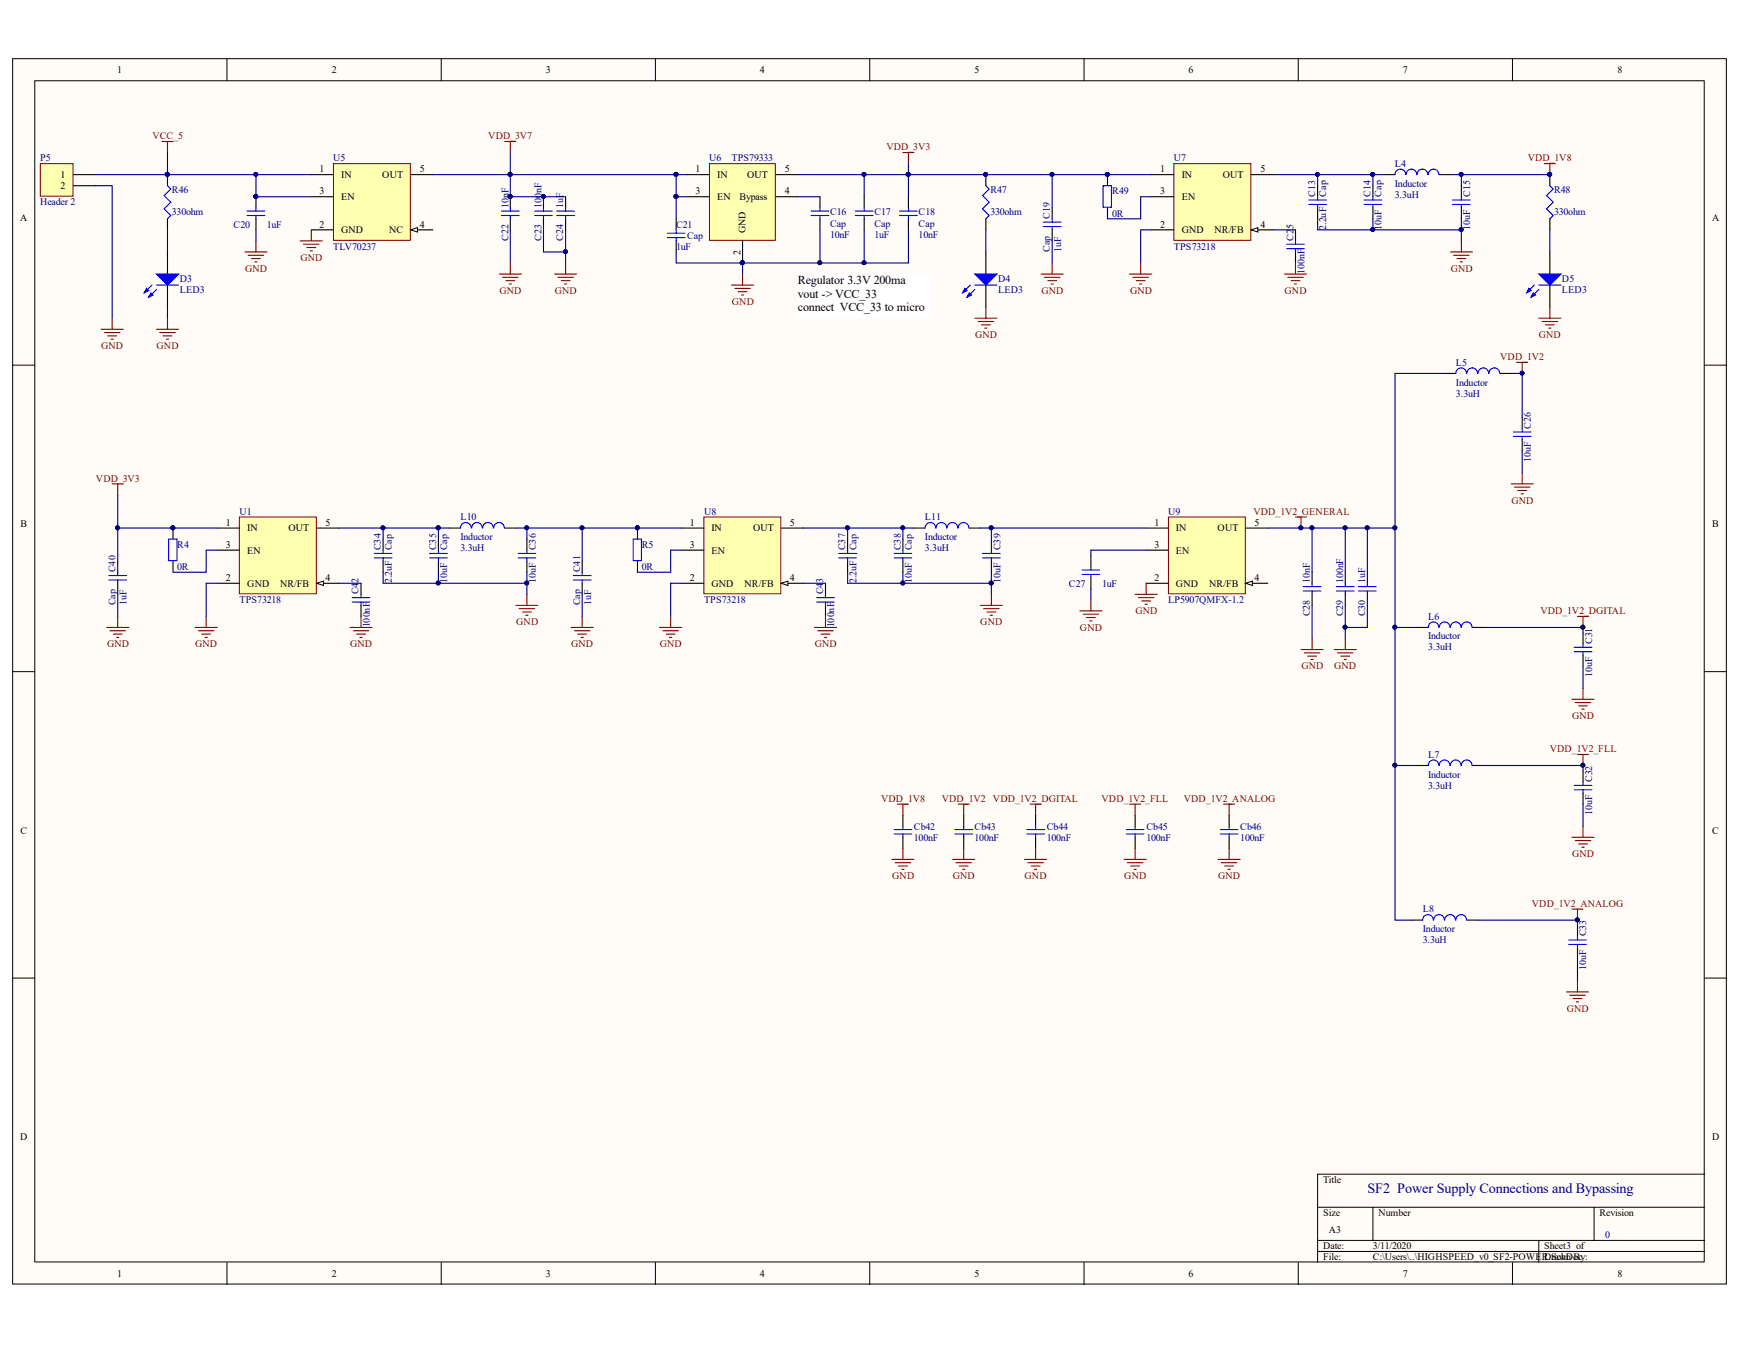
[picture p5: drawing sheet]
<svg xmlns="http://www.w3.org/2000/svg" width="279mm" height="216mm" viewBox="0 0 279 216" stroke-linecap="round" stroke-linejoin="round" font-family="sans-serif">
<defs><g id="words">
<text font-size="2.3" fill="#000080" x="219.2" y="191.3">SF2 Power Supply Connections and Bypassing</text>
<g font-size="1.9">
<text x="127.9" y="45.6">Regulator 3.3V 200ma</text>
<text x="127.9" y="47.8">vout -&gt; VCC_33</text>
<text x="127.9" y="49.9">connect VCC_33 to micro</text>
</g>
<g font-size="1.6">
<text x="18.8" y="11.7">1</text>
<text x="53.2" y="11.7">2</text>
<text x="87.5" y="11.7">3</text>
<text x="121.8" y="11.7">4</text>
<text x="156.2" y="11.7">5</text>
<text x="190.5" y="11.7">6</text>
<text x="224.9" y="11.7">7</text>
<text x="259.3" y="11.7">8</text>
<text x="9.7" y="28.5">1</text>
<text x="51.2" y="27.6">1</text>
<text x="54.7" y="28.5">IN</text>
<text x="61.3" y="28.5">OUT</text>
<text x="67.3" y="27.6">5</text>
<text x="111.5" y="27.6">1</text>
<text x="115" y="28.5">IN</text>
<text x="119.8" y="28.5">OUT</text>
<text x="125.8" y="27.6">5</text>
<text x="186" y="27.6">1</text>
<text x="189.4" y="28.5">IN</text>
<text x="196" y="28.5">OUT</text>
<text x="202" y="27.6">5</text>
<text x="3.2" y="35.4">A</text>
<text x="9.7" y="30.3">2</text>
<text x="51.2" y="31.2">3</text>
<text x="54.7" y="32.1">EN</text>
<text x="111.5" y="31.2">3</text>
<text x="115" y="32.1">EN</text>
<text x="118.5" y="32.1">Bypass</text>
<text x="125.8" y="31.2">4</text>
<text x="186" y="31.2">3</text>
<text x="189.4" y="32.1">EN</text>
<text x="274.5" y="35.4">A</text>
<text x="51.2" y="36.5">2</text>
<text x="54.7" y="37.4">GND</text>
<text x="62.4" y="37.4">NC</text>
<text x="67.3" y="36.5">4</text>
<text x="118.7" y="40.9" transform="rotate(-90 118.7 40.9)">2</text>
<text x="119.5" y="37.4" transform="rotate(-90 119.5 37.4)">GND</text>
<text x="186" y="36.5">2</text>
<text x="189.4" y="37.4">GND</text>
<text x="194.7" y="37.4">NR/FB</text>
<text x="202" y="36.5">4</text>
<text x="3.3" y="84.5">B</text>
<text x="36.2" y="84.3">1</text>
<text x="36.2" y="87.8">3</text>
<text x="39.6" y="85.2">IN</text>
<text x="39.6" y="88.7">EN</text>
<text x="46.2" y="85.2">OUT</text>
<text x="52.2" y="84.3">5</text>
<text x="110.6" y="84.3">1</text>
<text x="110.6" y="87.8">3</text>
<text x="114" y="85.2">IN</text>
<text x="114" y="88.7">EN</text>
<text x="120.7" y="85.2">OUT</text>
<text x="126.6" y="84.3">5</text>
<text x="185" y="84.3">1</text>
<text x="185" y="87.8">3</text>
<text x="188.5" y="85.2">IN</text>
<text x="188.5" y="88.7">EN</text>
<text x="195.2" y="85.2">OUT</text>
<text x="201.1" y="84.3">5</text>
<text x="274.5" y="84.5">B</text>
<text x="36.2" y="93.1">2</text>
<text x="39.6" y="94">GND</text>
<text x="44.9" y="94">NR/FB</text>
<text x="52.2" y="93.1">4</text>
<text x="110.6" y="93.1">2</text>
<text x="114" y="94">GND</text>
<text x="119.4" y="94">NR/FB</text>
<text x="126.6" y="93.1">4</text>
<text x="185" y="93.1">2</text>
<text x="188.5" y="94">GND</text>
<text x="193.8" y="94">NR/FB</text>
<text x="201.1" y="93.1">4</text>
<text x="3.3" y="133.6">C</text>
<text x="274.5" y="133.6">C</text>
<text x="3.2" y="182.8">D</text>
<text x="274.5" y="182.8">D</text>
<text x="212.1" y="189.6">Title</text>
<text x="212.1" y="194.9">Size</text>
<text x="213" y="197.6">A3</text>
<text x="221" y="194.9">Number</text>
<text x="256.4" y="194.9">Revision</text>
<text x="212.1" y="200.2">Date:</text>
<text x="212.1" y="202">File:</text>
<text x="220" y="200.2">3/11/2020</text>
<text x="220" y="202">C:\Users\..\HIGHSPEED_v0_SF2-POWE</text>
<text x="247.1" y="202">RD.Schn By:</text>
<text x="247.5" y="200.2">Sheet3 of</text>
<text x="248.7" y="202">rawDoc</text>
<text x="18.8" y="204.6">1</text>
<text x="53.2" y="204.6">2</text>
<text x="87.5" y="204.6">3</text>
<text x="121.8" y="204.6">4</text>
<text x="156.2" y="204.6">5</text>
<text x="190.5" y="204.6">6</text>
<text x="224.9" y="204.6">7</text>
<text x="259.3" y="204.6">8</text>
</g>
<g font-size="1.6" fill="#800000">
<text x="24.4" y="22.3">VCC_5</text>
<text x="78.3" y="22.3">VDD_3V7</text>
<text x="142.1" y="24.1">VDD_3V3</text>
<text x="244.9" y="25.8">VDD_1V8</text>
<text x="48.2" y="41.8">GND</text>
<text x="39.3" y="43.6">GND</text>
<text x="80.1" y="47.1">GND</text>
<text x="88.9" y="47.1">GND</text>
<text x="167" y="47.1">GND</text>
<text x="181.2" y="47.1">GND</text>
<text x="205.9" y="47.1">GND</text>
<text x="232.5" y="43.6">GND</text>
<text x="117.3" y="48.9">GND</text>
<text x="16.2" y="56">GND</text>
<text x="25.1" y="56">GND</text>
<text x="156.3" y="54.2">GND</text>
<text x="240.5" y="57.7">VDD_1V2</text>
<text x="246.7" y="54.2">GND</text>
<text x="15.4" y="77.2">VDD_3V3</text>
<text x="200.9" y="82.5">VDD_1V2_GENERAL</text>
<text x="242.3" y="80.7">GND</text>
<text x="82.8" y="100.2">GND</text>
<text x="157.1" y="100.2">GND</text>
<text x="173.1" y="101.1">GND</text>
<text x="182" y="98.4">GND</text>
<text x="246.9" y="98.4">VDD_1V2_DGITAL</text>
<text x="17.2" y="103.8">GND</text>
<text x="31.3" y="103.8">GND</text>
<text x="56.1" y="103.8">GND</text>
<text x="91.5" y="103.8">GND</text>
<text x="105.7" y="103.8">GND</text>
<text x="130.6" y="103.8">GND</text>
<text x="208.6" y="107.3">GND</text>
<text x="213.9" y="107.3">GND</text>
<text x="252" y="115.2">GND</text>
<text x="248.4" y="120.6">VDD_1V2_FLL</text>
<text x="141.3" y="128.6">VDD_1V8</text>
<text x="151" y="128.6">VDD_1V2</text>
<text x="159.2" y="128.6">VDD_1V2_DGITAL</text>
<text x="176.6" y="128.6">VDD_1V2_FLL</text>
<text x="189.8" y="128.6">VDD_1V2_ANALOG</text>
<text x="252" y="137.4">GND</text>
<text x="143" y="140.9">GND</text>
<text x="152.7" y="140.9">GND</text>
<text x="164.2" y="140.9">GND</text>
<text x="180.2" y="140.9">GND</text>
<text x="195.3" y="140.9">GND</text>
<text x="245.6" y="145.4">VDD_1V2_ANALOG</text>
<text x="251.1" y="162.2">GND</text>
</g>
<g font-size="1.6" fill="#000080">
<text x="6.4" y="25.8">P5</text>
<text x="53.4" y="25.8">U5</text>
<text x="113.7" y="25.8">U6</text>
<text x="117.2" y="25.8">TPS79333</text>
<text x="188.2" y="25.8">U7</text>
<text x="223.6" y="26.8">L4</text>
<text x="223.6" y="30">Inductor</text>
<text x="6.4" y="32.9">Header 2</text>
<text x="27.6" y="34.5">330ohm</text>
<text x="27.6" y="31">R46</text>
<text x="81.5" y="33.3" transform="rotate(-90 81.5 33.3)">10nF</text>
<text x="86.8" y="33.3" transform="rotate(-90 86.8 33.3)">100nF</text>
<text x="90.3" y="33.3" transform="rotate(-90 90.3 33.3)">1uF</text>
<text x="133.1" y="34.5">C16</text>
<text x="140.2" y="34.5">C17</text>
<text x="147.3" y="34.5">C18</text>
<text x="158.8" y="34.5">330ohm</text>
<text x="158.8" y="31">R47</text>
<text x="168.3" y="35" transform="rotate(-90 168.3 35)">C19</text>
<text x="178.3" y="34.7">0R</text>
<text x="178.3" y="31.2">R49</text>
<text x="210.8" y="31.5" transform="rotate(-90 210.8 31.5)">C13</text>
<text x="212.6" y="31.5" transform="rotate(-90 212.6 31.5)">Cap</text>
<text x="219.7" y="31.5" transform="rotate(-90 219.7 31.5)">C14</text>
<text x="221.5" y="31.5" transform="rotate(-90 221.5 31.5)">Cap</text>
<text x="223.6" y="31.7">3.3uH</text>
<text x="235.7" y="31.5" transform="rotate(-90 235.7 31.5)">C15</text>
<text x="249.1" y="34.5">330ohm</text>
<text x="249.1" y="31">R48</text>
<text x="37.4" y="36.5">C20</text>
<text x="42.8" y="36.5">1uF</text>
<text x="53.4" y="40">TLV70237</text>
<text x="81.5" y="38.6" transform="rotate(-90 81.5 38.6)">C22</text>
<text x="86.8" y="38.6" transform="rotate(-90 86.8 38.6)">C23</text>
<text x="90.3" y="38.6" transform="rotate(-90 90.3 38.6)">C24</text>
<text x="108.4" y="40">1uF</text>
<text x="108.4" y="36.5">C21</text>
<text x="110.1" y="38.2">Cap</text>
<text x="133.1" y="38.1">10nF</text>
<text x="133.1" y="36.3">Cap</text>
<text x="140.2" y="38.1">1uF</text>
<text x="140.2" y="36.3">Cap</text>
<text x="147.3" y="38.1">10nF</text>
<text x="147.3" y="36.3">Cap</text>
<text x="168.3" y="40.4" transform="rotate(-90 168.3 40.4)">Cap</text>
<text x="170.1" y="40.4" transform="rotate(-90 170.1 40.4)">1uF</text>
<text x="188.2" y="40">TPS73218</text>
<text x="207.4" y="38.6" transform="rotate(-90 207.4 38.6)">C2</text>
<text x="207.4" y="36.7" transform="rotate(-90 207.4 36.7)">5</text>
<text x="212.6" y="36.8" transform="rotate(-90 212.6 36.8)">2.2uF</text>
<text x="221.5" y="36.8" transform="rotate(-90 221.5 36.8)">10uF</text>
<text x="235.7" y="36.8" transform="rotate(-90 235.7 36.8)">10uF</text>
<text x="28.8" y="45.2">D3</text>
<text x="28.8" y="46.9">LED3</text>
<text x="160" y="45.2">D4</text>
<text x="160" y="46.9">LED3</text>
<text x="209.1" y="43.9" transform="rotate(-90 209.1 43.9)">100nF</text>
<text x="250.4" y="45.2">D5</text>
<text x="250.4" y="46.9">LED3</text>
<text x="233.4" y="58.6">L5</text>
<text x="233.4" y="63.6">3.3uH</text>
<text x="233.4" y="61.8">Inductor</text>
<text x="245.4" y="68.7" transform="rotate(-90 245.4 68.7)">C26</text>
<text x="245.4" y="74" transform="rotate(-90 245.4 74)">10uF</text>
<text x="38.4" y="82.5">U1</text>
<text x="73.8" y="83.4">L10</text>
<text x="112.9" y="82.5">U8</text>
<text x="148.3" y="83.4">L11</text>
<text x="187.2" y="82.5">U9</text>
<text x="28.4" y="87.8">R4</text>
<text x="61" y="88.1" transform="rotate(-90 61 88.1)">C34</text>
<text x="62.8" y="88.1" transform="rotate(-90 62.8 88.1)">Cap</text>
<text x="69.9" y="88.1" transform="rotate(-90 69.9 88.1)">C35</text>
<text x="71.7" y="88.1" transform="rotate(-90 71.7 88.1)">Cap</text>
<text x="73.8" y="88.4">3.3uH</text>
<text x="73.8" y="86.6">Inductor</text>
<text x="85.9" y="88.1" transform="rotate(-90 85.9 88.1)">C36</text>
<text x="102.9" y="87.8">R5</text>
<text x="135.5" y="88.1" transform="rotate(-90 135.5 88.1)">C37</text>
<text x="137.3" y="88.1" transform="rotate(-90 137.3 88.1)">Cap</text>
<text x="144.4" y="88.1" transform="rotate(-90 144.4 88.1)">C38</text>
<text x="146.2" y="88.1" transform="rotate(-90 146.2 88.1)">Cap</text>
<text x="148.3" y="88.4">3.3uH</text>
<text x="148.3" y="86.6">Inductor</text>
<text x="160.4" y="88.1" transform="rotate(-90 160.4 88.1)">C39</text>
<text x="18.5" y="91.7" transform="rotate(-90 18.5 91.7)">C40</text>
<text x="28.4" y="91.3">0R</text>
<text x="57.5" y="95.2" transform="rotate(-90 57.5 95.2)">C4</text>
<text x="57.5" y="93.4" transform="rotate(-90 57.5 93.4)">2</text>
<text x="62.8" y="93.5" transform="rotate(-90 62.8 93.5)">2.2uF</text>
<text x="71.7" y="93.5" transform="rotate(-90 71.7 93.5)">10uF</text>
<text x="85.9" y="93.5" transform="rotate(-90 85.9 93.5)">10uF</text>
<text x="93" y="91.7" transform="rotate(-90 93 91.7)">C41</text>
<text x="102.9" y="91.3">0R</text>
<text x="132" y="95.2" transform="rotate(-90 132 95.2)">C4</text>
<text x="132" y="93.4" transform="rotate(-90 132 93.4)">3</text>
<text x="137.3" y="93.5" transform="rotate(-90 137.3 93.5)">2.2uF</text>
<text x="146.2" y="93.5" transform="rotate(-90 146.2 93.5)">10uF</text>
<text x="160.4" y="93.5" transform="rotate(-90 160.4 93.5)">10uF</text>
<text x="171.3" y="94">C27</text>
<text x="176.7" y="94">1uF</text>
<text x="210" y="93.5" transform="rotate(-90 210 93.5)">10nF</text>
<text x="215.3" y="93.5" transform="rotate(-90 215.3 93.5)">100nF</text>
<text x="218.9" y="93.5" transform="rotate(-90 218.9 93.5)">1uF</text>
<text x="18.5" y="97" transform="rotate(-90 18.5 97)">Cap</text>
<text x="20.3" y="97" transform="rotate(-90 20.3 97)">1uF</text>
<text x="38.4" y="96.7">TPS73218</text>
<text x="59.3" y="100.5" transform="rotate(-90 59.3 100.5)">100nF</text>
<text x="93" y="97" transform="rotate(-90 93 97)">Cap</text>
<text x="94.8" y="97" transform="rotate(-90 94.8 97)">1uF</text>
<text x="112.9" y="96.7">TPS73218</text>
<text x="133.7" y="100.5" transform="rotate(-90 133.7 100.5)">100nF</text>
<text x="187.2" y="96.7">LP5907QMFX-1.2</text>
<text x="210" y="98.8" transform="rotate(-90 210 98.8)">C28</text>
<text x="215.3" y="98.8" transform="rotate(-90 215.3 98.8)">C29</text>
<text x="218.9" y="98.8" transform="rotate(-90 218.9 98.8)">C30</text>
<text x="228.9" y="99.4">L6</text>
<text x="228.9" y="104.3">3.3uH</text>
<text x="228.9" y="102.5">Inductor</text>
<text x="255.2" y="103.2" transform="rotate(-90 255.2 103.2)">C31</text>
<text x="255.2" y="108.6" transform="rotate(-90 255.2 108.6)">10uF</text>
<text x="228.9" y="121.5">L7</text>
<text x="228.9" y="124.7">Inductor</text>
<text x="255.2" y="125.4" transform="rotate(-90 255.2 125.4)">C32</text>
<text x="228.9" y="126.5">3.3uH</text>
<text x="255.2" y="130.7" transform="rotate(-90 255.2 130.7)">10uF</text>
<text x="146.5" y="134.7">100nF</text>
<text x="146.5" y="133">Cb42</text>
<text x="156.2" y="134.7">100nF</text>
<text x="156.2" y="133">Cb43</text>
<text x="167.8" y="134.7">100nF</text>
<text x="167.8" y="133">Cb44</text>
<text x="183.8" y="134.7">100nF</text>
<text x="183.8" y="133">Cb45</text>
<text x="198.8" y="134.7">100nF</text>
<text x="198.8" y="133">Cb46</text>
<text x="228.1" y="146.2">L8</text>
<text x="228.1" y="149.4">Inductor</text>
<text x="228.1" y="151.2">3.3uH</text>
<text x="254.3" y="155.4" transform="rotate(-90 254.3 155.4)">10uF</text>
<text x="254.3" y="150.1" transform="rotate(-90 254.3 150.1)">C33</text>
<text x="257.3" y="198.5">0</text>
</g>
</g></defs>
<g fill="#fffcf8" stroke="#000" stroke-width=".16">
<path d="M2 9.4h274.7v196.4h-274.7z"/>
<path d="M5.6 12.9h267.6v189.4h-267.6z"/>
</g>
<g fill="none" stroke="#000" stroke-width=".16">
<path d="M36.4 9.4v3.5M70.7 9.4v3.5M105.1 9.4v3.5M139.4 9.4v3.5M173.8 9.4v3.5M208.1 9.4v3.5M242.4 9.4v3.5M2 58.5h3.6M273.3 58.5h3.5M2 107.7h3.6M273.3 107.7h3.5M2 156.8h3.6"/>
<path d="M273.3 156.8h3.5M211.2 193.5h62.1M211.2 198.8h62.1M220.1 193.5v5.3M246.7 198.8v3.6M255.5 193.5v5.3M273.3 188.2h-62.1v14.2M36.4 202.4v3.5M70.7 202.4v3.5M105.1 202.4v3.5M139.4 202.4v3.5M173.8 202.4v3.5"/>
<path d="M208.1 202.4v3.5M211.2 200.6h62.1M242.4 202.4v3.5"/>
</g>
<path d="M247.6 26.2h1.7M248.4 26.2v1.8M243.1 58.1h1.8M244 58.1v1.8" fill="none" stroke="#800000" stroke-width=".18"/>
<g fill="#000080" stroke="#000080" stroke-width=".16">
<circle cx="244" cy="59.8" r=".31"/>
<circle cx="248.4" cy="27.9" r=".31"/>
</g>
<path d="M53.5 26.2h12.3v12.3h-12.3z" fill="#ffffb0" stroke="#800000" stroke-width=".16"/>
<path d="M49.9 28h3.5M49.9 36.8h3.5M49.9 31.5h3.5M65.8 36.8h3.6" fill="none" stroke="#000" stroke-width=".18"/>
<path d="M65.8 36.8l1.1-.3v.7z" fill="#fffcf8" stroke="#000" stroke-width=".16"/>
<g fill="none" stroke="#000" stroke-width=".18">
<path d="M41 31.5v1.8M41 35.1v1.7M65.8 28h3.6M81.8 31.5v1.8M81.8 35.1v1.7M87.1 31.5v1.8M87.1 35.1v1.7M90.7 31.5v1.8M90.7 35.1v1.7M108.4 35.1v1.7M108.4 38.6v1.8M131.4 31.5v1.8"/>
<path d="M131.4 35.1v1.7M138.5 31.5v1.8M138.5 35.1v1.7M145.6 31.5v1.8M145.6 35.1v1.7"/>
</g>
<g fill="#000080" stroke="#000080" stroke-width=".16">
<circle cx="81.8" cy="31.5" r=".31"/>
<circle cx="41" cy="31.5" r=".31"/>
<circle cx="87.1" cy="31.5" r=".31"/>
</g>
<g fill="none" stroke="#00f" stroke-width=".18">
<path d="M39.6 33.8h2.8M39.6 34.5h2.8M41 33.3v.5M41 34.5v.6M80.4 33.8h2.8M80.4 34.5h2.8M81.8 33.3v.5M81.8 34.5v.6M85.7 33.8h2.8M85.7 34.5h2.8M87.1 33.3v.5M87.1 34.5v.6"/>
<path d="M89.2 33.8h2.9M89.2 34.5h2.9M90.7 33.3v.5M90.7 34.5v.6M107 37.4h2.8M107 38.1h2.8M108.4 36.8v.6M108.4 38.1v.5M130 33.8h2.9M130 34.5h2.9M131.4 33.3v.5M131.4 34.5v.6"/>
<path d="M137.1 33.8h2.8M137.1 34.5h2.8M138.5 33.3v.5M138.5 34.5v.6M144.2 33.8h2.8M144.2 34.5h2.8M145.6 33.3v.5M145.6 34.5v.6"/>
</g>
<g fill="none" stroke="#800000" stroke-width=".18">
<path d="M26 22.7h1.7M26.8 22.7v1.8M41 38.6v1.8M48.1 38.6h3.6M48.7 39.1h2.4M49.2 39.7h1.4M49.9 36.8v1.8M144.7 24.5h1.8M145.6 24.5v1.7M39.3 40.4h3.5M39.8 40.9h2.5M40.3 41.4h1.4"/>
<path d="M40.9 42h.3M49.7 40.2h.4M88.9 43.9h3.5M89.4 44.5h2.5M90 45h1.4M90.5 45.5h.3M90.7 42.2v1.7M117.3 45.7h3.5M117.8 46.2h2.5M118.3 46.8h1.4M118.9 47.3h.3M119 43.9v1.8"/>
</g>
<path d="M127.9 43.9h21.2v7h-21.2z" fill="#fff" stroke="#fff" stroke-width=".16"/>
<path d="M113.7 26.2h10.6v12.3h-10.6z" fill="#ffffb0" stroke="#800000" stroke-width=".16"/>
<g fill="none" stroke="#000" stroke-width=".18">
<path d="M26.8 28v1.8M26.8 35.1v1.7M110.2 28h3.5M110.2 31.5h3.5M119 38.6v3.6M124.3 28h3.6M124.3 31.5h3.6M158 28v1.8M158 35.1v1.7M168.7 33.3v1.8M168.7 36.8v1.8M177.5 28v1.8"/>
<path d="M177.5 33.3v1.8M207.7 36.8v1.8M211.2 29.8v1.7M211.2 33.3v1.8M220.1 29.8v1.7M220.1 33.3v1.8M221.8 28h1.8M230.7 28h1.8M234.3 29.8v1.7M234.3 33.3v1.8M207.7 40.4v1.8"/>
</g>
<g fill="#000080" stroke="#000080" stroke-width=".16">
<circle cx="119" cy="42.1" r=".31"/>
<circle cx="177.5" cy="27.9" r=".31"/>
<circle cx="26.8" cy="27.9" r=".31"/>
<circle cx="158" cy="27.9" r=".31"/>
</g>
<g fill="none" stroke="#800000" stroke-width=".18">
<path d="M80.9 22.7h1.8M81.8 22.7v1.8M234.3 38.6v1.8M25.1 52.8h3.5M25.6 53.3h2.5M26.1 53.8h1.5M26.7 54.4h.3M26.8 51v1.8M80 43.9h3.6M80.6 44.5h2.4M81.1 45h1.4M81.6 45.5h.4"/>
<path d="M81.8 42.2v1.7M156.3 51h3.5M156.8 51.5h2.5M157.3 52.1h1.4M157.9 52.6h.3M158 49.2v1.8M166.9 43.9h3.5M167.4 44.5h2.5M168 45h1.4M168.5 45.5h.3M168.7 42.2v1.7M181.1 43.9h3.5"/>
<path d="M181.6 44.5h2.5M182.1 45h1.5M182.7 45.5h.3M182.8 42.2v1.7M205.9 43.9h3.5M206.4 44.5h2.5M207 45h1.4M207.5 45.5h.3M207.7 42.2v1.7M232.5 40.4h3.5M233 40.9h2.5M233.5 41.4h1.5"/>
<path d="M234.1 42h.3"/>
</g>
<g fill="none" stroke="#00f" stroke-width=".18">
<path d="M26.8 29.8l.6 .5-1.1 1.1 1.1 1-1.1 1.1 1.1 1-.6 .6M158 29.8l.6 .5-1.1 1.1 1.1 1-1.1 1.1 1.1 1-.6 .6M167.2 36.3h2.9M167.2 35.6h2.9M168.7 35.1v.5M168.7 36.3v.5M176.8 29.8h1.4v3.4h-1.4zM206.2 39.9h2.9M206.2 39.1h2.9M207.7 38.6v.5M207.7 39.9v.5M209.8 32.8h2.8"/>
<path d="M209.8 32.1h2.8M211.2 31.5v.6M211.2 32.8v.5M218.7 32.8h2.8M218.7 32.1h2.8M220.1 31.5v.6M220.1 32.8v.5M225.3 28a.85 .85 0 0 0-.8-.9 .85 .85 0 0 0-.9 .9M227.1 28a.84 .84 0 0 0-.8-.9 .84 .84 0 0 0-.9 .9M228.9 28a.85 .85 0 0 0-.9-.9 .85 .85 0 0 0-.8 .9M230.6 28a.84 .84 0 0 0-.8-.9 .84 .84 0 0 0-.8 .9M232.8 32.8h2.9"/>
<path d="M232.8 32.1h2.9M234.3 31.5v.6M234.3 32.8v.5"/>
</g>
<path d="M188.2 26.2h12.3v12.3h-12.3z" fill="#ffffb0" stroke="#800000" stroke-width=".16"/>
<path d="M184.6 28h3.6M184.6 36.8h3.6M184.6 31.5h3.6M200.6 36.8h3.5" fill="none" stroke="#000" stroke-width=".18"/>
<path d="M200.6 36.8l1-.3v.7z" fill="#fffcf8" stroke="#000" stroke-width=".16"/>
<path d="M200.6 28h3.5M248.4 28v1.8M248.4 35.1v1.7M174.9 89.1v1.7M174.9 92.6v1.8M210.3 91.7v1.8M210.3 95.3v1.7M215.6 91.7v1.8M215.6 95.3v1.7M219.2 91.7v1.8M219.2 95.3v1.7" fill="none" stroke="#000" stroke-width=".18"/>
<circle cx="248.4" cy="27.9" r=".31" fill="#000080" stroke="#000080" stroke-width=".16"/>
<g fill="none" stroke="#00f" stroke-width=".18">
<path d="M248.4 29.8l.6 .5-1.1 1.1 1.1 1-1.1 1.1 1.1 1-.6 .6M173.5 91.4h2.8M173.5 92.1h2.8M174.9 90.8v.6M174.9 92.1v.5M208.9 94h2.8M208.9 94.7h2.8M210.3 93.5v.5M210.3 94.7v.6M214.2 94h2.9M214.2 94.7h2.9M215.6 93.5v.5"/>
<path d="M215.6 94.7v.6M217.8 94h2.8M217.8 94.7h2.8M219.2 93.5v.5M219.2 94.7v.6"/>
</g>
<g fill="none" stroke="#800000" stroke-width=".18">
<path d="M246.7 51h3.5M247.2 51.5h2.5M247.7 52.1h1.4M248.3 52.6h.3M248.4 49.2v1.8M173.1 97.9h3.5M173.6 98.4h2.5M174.2 99h1.4M174.7 99.5h.3M174.9 96.1v1.8M182 95.3h3.5M182.5 95.8h2.5"/>
<path d="M183 96.3h1.4M183.6 96.9h.3M183.7 93.5v1.8M208.6 104.1h3.5M209.1 104.6h2.5M209.6 105.2h1.4M210.1 105.7h.4M210.3 102.3v1.8M213.9 104.1h3.5M214.4 104.6h2.5M214.9 105.2h1.5M215.5 105.7h.3"/>
<path d="M215.6 102.3v1.8"/>
</g>
<path d="M187.3 82.9h12.3v12.3h-12.3z" fill="#ffffb0" stroke="#800000" stroke-width=".16"/>
<path d="M183.7 84.6h3.6M183.7 93.5h3.6M183.7 88.2h3.6M199.7 93.5h3.5" fill="none" stroke="#000" stroke-width=".18"/>
<path d="M199.7 93.5l1.1-.4v.7z" fill="#fffcf8" stroke="#000" stroke-width=".16"/>
<path d="M231.6 59.9h1.8M240.5 59.9h1.7M244 66.9v1.8M244 70.5v1.7M199.7 84.6h3.5" fill="none" stroke="#000" stroke-width=".18"/>
<path d="M235.1 59.9a.85 .85 0 0 0-.9-.9 .85 .85 0 0 0-.8 .9M236.8 59.9a.85 .85 0 0 0-.8-.9 .85 .85 0 0 0-.9 .9M238.6 59.9a.84 .84 0 0 0-.8-.9 .84 .84 0 0 0-.9 .9M240.4 59.9a.85 .85 0 0 0-.9-.9 .85 .85 0 0 0-.8 .9M242.6 69.9h2.8M242.6 69.2h2.8M244 68.7v.5M244 69.9v.6" fill="none" stroke="#00f" stroke-width=".18"/>
<path d="M242.2 77.6h3.6M242.8 78.1h2.4M243.3 78.6h1.4M243.8 79.2h.4M244 75.8v1.8" fill="none" stroke="#800000" stroke-width=".18"/>
<path d="M6.5 26.2h5.2v5.2h-5.2z" fill="#ffffb0" stroke="#800000" stroke-width=".16"/>
<g fill="none" stroke="#000" stroke-width=".18">
<path d="M11.8 28h3.5M11.8 29.8h3.5M26.8 40.4v3.5M26.8 45.7v3.5M158 40.4v3.5M158 45.7v3.5M248.4 40.4v3.5M248.4 45.7v3.5M18.9 89.9v1.8M18.9 93.5v1.8M27.7 84.6v1.8M27.7 89.9v1.8"/>
<path d="M57.9 93.5v1.8M57.9 97v1.8M61.4 86.4v1.8M61.4 89.9v1.8M70.3 86.4v1.8M70.3 89.9v1.8M72.1 84.6h1.7M80.9 84.6h1.8M84.5 86.4v1.8M84.5 89.9v1.8M227.2 100.6h1.7M236 100.6h1.8"/>
<path d="M253.8 101.5v1.7M253.8 105v1.8M144.7 130.7v1.7M144.7 134.2v1.8M154.5 130.7v1.7M154.5 134.2v1.8M166 130.7v1.7M166 134.2v1.8M182 130.7v1.7M182 134.2v1.8M197 130.7v1.7M197 134.2v1.8"/>
<path d="M227.2 122.7h1.7M236 122.7h1.8M253.8 123.6v1.8M253.8 127.1v1.8M226.3 147.5h1.8M235.1 147.5h1.8M252.9 148.4v1.7M252.9 151.9v1.8"/>
</g>
<g fill="none" stroke="#800000" stroke-width=".18">
<path d="M16.2 52.8h3.6M16.7 53.3h2.5M17.3 53.8h1.4M17.8 54.4h.4M18 51v1.8M18.9 98.8v1.8M33.1 98.8v1.8M57.9 98.8v1.8M82.7 97h3.5M83.2 97.6h2.5M83.8 98.1h1.4M84.3 98.6h.3"/>
<path d="M84.5 95.3v1.7M252.9 98.8h1.7M253.8 98.8v1.8M17.1 100.6h3.5M17.6 101.1h2.5M18.2 101.6h1.4M18.7 102.2h.3M31.3 100.6h3.5M31.8 101.1h2.5M32.3 101.6h1.5M32.9 102.2h.3M56.1 100.6h3.5"/>
<path d="M56.6 101.1h2.5M57.2 101.6h1.4M57.7 102.2h.3M252 112.1h3.5M252.5 112.6h2.5M253 113.1h1.5M253.6 113.7h.3M253.8 110.3v1.8M143 137.7h3.5M143.5 138.3h2.5M143.8 128.9h1.8M144 138.8h1.4"/>
<path d="M144.6 139.3h.3M144.7 128.9v1.8M144.7 136v1.7M152.7 137.7h3.6M153.2 138.3h2.5M153.6 128.9h1.8M153.8 138.8h1.4M154.3 139.3h.4M154.5 128.9v1.8M154.5 136v1.7M164.2 137.7h3.6M164.8 138.3h2.4"/>
<path d="M165.1 128.9h1.8M165.3 138.8h1.4M165.8 139.3h.4M166 128.9v1.8M166 136v1.7M180.2 137.7h3.5M180.7 138.3h2.5M181.1 128.9h1.7M181.3 138.8h1.4M181.8 139.3h.3M182 128.9v1.8M182 136v1.7"/>
<path d="M195.3 137.7h3.5M195.8 138.3h2.5M196.1 128.9h1.8M196.3 138.8h1.4M196.9 139.3h.3M197 128.9v1.8M197 136v1.7M252 134.2h3.5M252.5 134.7h2.5M252.9 120.9h1.7M253 135.3h1.5M253.6 135.8h.3"/>
<path d="M253.8 120.9v1.8M253.8 132.4v1.8M251.1 159h3.5M251.6 159.5h2.5M252 145.7h1.8M252.9 145.7v1.8M252.9 157.2v1.8M252.2 160h1.4M252.7 160.6h.3"/>
</g>
<g fill="none" stroke="#00f" stroke-width=".18">
<path d="M24.4 45.7l-1.3 1.2M25.1 46.4l-1.3 1.2M25.1 45.7h3.5M155.5 45.7l-1.2 1.2M156.3 45.7h3.5M156.3 46.4l-1.3 1.2M246 45.7l-1.3 1.2M246.7 45.7h3.5M246.7 46.4l-1.3 1.2M17.5 93h2.8M17.5 92.3h2.8M18.9 91.7v.6"/>
<path d="M18.9 93v.5M27 86.4h1.4v3.5h-1.4zM56.5 96.5h2.8M56.5 95.8h2.8M57.9 95.3v.5M57.9 96.5v.5M60 89.4h2.8M60 88.7h2.8M61.4 88.2v.5M61.4 89.4v.5M68.9 89.4h2.8M68.9 88.7h2.8"/>
<path d="M70.3 88.2v.5M70.3 89.4v.5M75.5 84.6a.85 .85 0 0 0-.8-.8 .85 .85 0 0 0-.9 .8M77.3 84.6a.84 .84 0 0 0-.8-.8 .84 .84 0 0 0-.9 .8M79.1 84.6a.85 .85 0 0 0-.9-.8 .85 .85 0 0 0-.8 .8M80.8 84.6a.85 .85 0 0 0-.8-.8 .85 .85 0 0 0-.9 .8M83 89.4h2.9M83 88.7h2.9M84.5 88.2v.5M84.5 89.4v.5M230.6 100.6a.84 .84 0 0 0-.8-.9 .84 .84 0 0 0-.8 .9M232.4 100.6a.85 .85 0 0 0-.8-.9 .85 .85 0 0 0-.9 .9"/>
<path d="M234.2 100.6a.84 .84 0 0 0-.9-.9 .84 .84 0 0 0-.8 .9M236 100.6a.85 .85 0 0 0-.9-.9 .85 .85 0 0 0-.8 .9M252.3 104.5h2.9M252.3 103.8h2.9M253.8 103.2v.6M253.8 104.5v.5M143.3 133h2.9M143.3 133.7h2.9M144.7 132.4v.6M144.7 133.7v.5M153.1 133h2.8M153.1 133.7h2.8"/>
<path d="M154.5 132.4v.6M154.5 133.7v.5M164.6 133h2.8M164.6 133.7h2.8M166 132.4v.6M166 133.7v.5M180.5 133h2.9M180.5 133.7h2.9M182 132.4v.6M182 133.7v.5M195.6 133h2.8M195.6 133.7h2.8"/>
<path d="M197 132.4v.6M197 133.7v.5M230.6 122.7a.84 .84 0 0 0-.8-.9 .84 .84 0 0 0-.8 .9M232.4 122.7a.85 .85 0 0 0-.8-.9 .85 .85 0 0 0-.9 .9M234.2 122.7a.84 .84 0 0 0-.9-.9 .84 .84 0 0 0-.8 .9M236 122.7a.85 .85 0 0 0-.9-.9 .85 .85 0 0 0-.8 .9M252.3 126.6h2.9M252.3 125.9h2.9M253.8 125.4v.5M253.8 126.6v.5M229.8 147.5a.85 .85 0 0 0-.9-.9 .85 .85 0 0 0-.8 .9M231.5 147.5a.85 .85 0 0 0-.8-.9 .85 .85 0 0 0-.9 .9"/>
<path d="M233.3 147.5a.85 .85 0 0 0-.9-.9 .85 .85 0 0 0-.8 .9M235.1 147.5a.85 .85 0 0 0-.9-.9 .85 .85 0 0 0-.8 .9M251.5 151.4h2.8M251.5 150.7h2.8M252.9 150.1v.6M252.9 151.4v.5"/>
</g>
<g fill="#000080" stroke="#000080" stroke-width=".16">
<circle cx="253.7" cy="100.5" r=".31"/>
<circle cx="253.7" cy="122.7" r=".31"/>
<circle cx="252.8" cy="147.4" r=".31"/>
<circle cx="27.7" cy="84.6" r=".31"/>
</g>
<g fill="#00f" stroke="#00f" stroke-width=".18">
<path d="M25.1 43.9h3.5l-1.8 1.8z"/>
<path d="M24.2 46.9l.3 .4-.7 .3z"/>
<path d="M23.5 46.2l.3 .4-.7 .3z"/>
<path d="M156.3 43.9h3.5l-1.8 1.8z"/>
<path d="M155.4 46.9l.3 .4-.7 .3z"/>
<path d="M154.7 46.2l.3 .4-.7 .3z"/>
<path d="M246.7 43.9h3.5l-1.8 1.8z"/>
<path d="M245.8 46.9l.3 .4-.7 .3z"/>
<path d="M245.1 46.2l.3 .4-.7 .3z"/>
</g>
<path d="M38.4 82.9h12.3v12.3h-12.3z" fill="#ffffb0" stroke="#800000" stroke-width=".16"/>
<path d="M34.8 84.6h3.6M34.8 93.5h3.6M34.8 88.2h3.6M50.8 93.5h3.5" fill="none" stroke="#000" stroke-width=".18"/>
<path d="M50.8 93.5l1-.4v.7z" fill="#fffcf8" stroke="#000" stroke-width=".16"/>
<g fill="none" stroke="#000" stroke-width=".18">
<path d="M50.8 84.6h3.5M93.3 89.9v1.8M93.3 93.5v1.8M102.2 84.6v1.8M102.2 89.9v1.8M132.3 93.5v1.8M132.3 97v1.8M135.9 86.4v1.8M135.9 89.9v1.8M144.7 86.4v1.8M144.7 89.9v1.8M146.5 84.6h1.8"/>
<path d="M155.4 84.6h1.7M158.9 86.4v1.8M158.9 89.9v1.8"/>
</g>
<g fill="none" stroke="#00f" stroke-width=".18">
<path d="M91.9 93h2.8M91.9 92.3h2.8M93.3 91.7v.6M93.3 93v.5M101.5 86.4h1.3v3.5h-1.3zM130.9 96.5h2.8M130.9 95.8h2.8M132.3 95.3v.5M132.3 96.5v.5M134.5 89.4h2.8M134.5 88.7h2.8M135.9 88.2v.5"/>
<path d="M135.9 89.4v.5M143.3 89.4h2.9M143.3 88.7h2.9M144.7 88.2v.5M144.7 89.4v.5M150 84.6a.84 .84 0 0 0-.9-.8 .84 .84 0 0 0-.8 .8M151.8 84.6a.85 .85 0 0 0-.9-.8 .85 .85 0 0 0-.8 .8M153.5 84.6a.85 .85 0 0 0-.8-.8 .85 .85 0 0 0-.9 .8M155.3 84.6a.85 .85 0 0 0-.9-.8 .85 .85 0 0 0-.8 .8M157.5 89.4h2.8M157.5 88.7h2.8M158.9 88.2v.5"/>
<path d="M158.9 89.4v.5"/>
</g>
<g fill="none" stroke="#800000" stroke-width=".18">
<path d="M93.3 98.8v1.8M107.5 98.8v1.8M132.3 98.8v1.8M157.1 97h3.6M157.7 97.6h2.5M158.2 98.1h1.4M158.7 98.6h.4M158.9 95.3v1.7M91.6 100.6h3.5M92.1 101.1h2.5M92.6 101.6h1.4M93.1 102.2h.4"/>
<path d="M105.7 100.6h3.6M106.3 101.1h2.4M106.8 101.6h1.4M107.3 102.2h.4M130.6 100.6h3.5M131.1 101.1h2.5M131.6 101.6h1.4M132.1 102.2h.4"/>
</g>
<circle cx="102.2" cy="84.6" r=".31" fill="#000080" stroke="#000080" stroke-width=".16"/>
<path d="M112.8 82.9h12.4v12.3h-12.4z" fill="#ffffb0" stroke="#800000" stroke-width=".16"/>
<path d="M109.3 84.6h3.5M109.3 93.5h3.5M109.3 88.2h3.5M125.2 93.5h3.6" fill="none" stroke="#000" stroke-width=".18"/>
<path d="M125.2 93.5l1.1-.4v.7z" fill="#fffcf8" stroke="#000" stroke-width=".16"/>
<path d="M125.2 84.6h3.6" fill="none" stroke="#000" stroke-width=".18"/>
<path d="M18 77.6h1.8M18.9 77.6v1.7M207.7 82.9h1.7M208.6 82.9v1.7" fill="none" stroke="#800000" stroke-width=".18"/>
<g fill="none" stroke="#000080" stroke-width=".18">
<path d="M15.3 29.8h2.7v21.2M15.3 28h11.5M26.8 24.5v3.5h14.2v3.5h8.9M26.8 36.8v3.6M41 36.8v1.8M41 28h8.9M69.4 28h40.8M81.8 24.5v7h8.9M81.8 36.8v5.4M87.1 36.8v3.6h3.6M90.7 36.8v5.4M108.4 31.5h1.8"/>
<path d="M108.4 28v7.1M127.9 28h40.8M127.9 31.5h3.5M131.4 36.8v5.4M138.5 28v3.5M138.5 36.8v5.4M145.6 36.8v5.4h-26.6M145.6 26.2v5.3M158 36.8v3.6M168.7 38.6v3.6M184.6 36.8h-1.8v5.4M184.6 31.5h-1.8v3.6h-5.3"/>
<path d="M184.6 28h-15.9v5.3M204.1 28h16M204.1 36.8h3.6M211.2 35.1v1.7h8.9v-1.7M211.2 28v1.8M220.1 28h1.7M220.1 36.8h14.2M220.1 28v1.8M232.5 28h1.8v1.8M234.3 35.1v3.5M234.3 28h14.1M248.4 36.8v3.6"/>
<path d="M26.8 49.2v1.8M108.4 40.4v1.8h10.6M119 42.2v1.7M231.6 59.9h-8v24.7h-13.3v7.1M242.2 59.9h1.8v7M18.9 79.3v5.3M244 72.2v3.6M18.9 95.3v3.5M34.8 93.5h-1.7v5.3M34.8 88.2h-1.7v3.5h-5.4M34.8 84.6h-15.9v5.3M54.3 84.6h16"/>
<path d="M54.3 93.5h3.6M61.4 91.7v1.8h8.9v-1.8M61.4 84.6v1.8M70.3 84.6h1.8M70.3 93.5h14.2M70.3 84.6v1.8M82.7 84.6h1.8v1.8M84.5 91.7v3.6M84.5 84.6h8.8M93.3 95.3v3.5M109.3 93.5h-1.8v5.3M109.3 88.2h-1.8v3.5h-5.3"/>
<path d="M109.3 84.6h-16v5.3M128.8 84.6h17.7M128.8 93.5h3.5M135.9 91.7v1.8h8.8v-1.8M135.9 84.6v1.8M144.7 93.5h14.2M144.7 84.6v1.8M157.1 84.6h1.8v1.8M158.9 91.7v3.6M158.9 84.6h24.8M174.9 94.4v1.7M183.7 88.2h-8.8v.9"/>
<path d="M203.2 84.6h7.1M210.3 97v5.3M215.6 97v3.6h3.6v-3.6M215.6 84.6v7.1M219.2 84.6v7.1M223.6 84.6v16h3.6M215.6 100.6v1.7M223.6 100.6v46.9h2.7M237.8 100.6h16v.9M253.8 106.8v3.5M223.6 122.7h3.6M237.8 122.7h16v.9"/>
<path d="M253.8 128.9v3.5M236.9 147.5h16v.9M252.9 153.7v3.5"/>
</g>
<g fill="#000080" stroke="#000080" stroke-width=".16">
<circle cx="90.6" cy="40.3" r=".31"/>
<circle cx="108.4" cy="27.9" r=".31"/>
<circle cx="131.4" cy="42.1" r=".31"/>
<circle cx="138.5" cy="42.1" r=".31"/>
<circle cx="138.5" cy="27.9" r=".31"/>
<circle cx="119" cy="42.1" r=".31"/>
<circle cx="108.4" cy="31.5" r=".31"/>
<circle cx="81.8" cy="31.5" r=".31"/>
<circle cx="87.1" cy="31.5" r=".31"/>
<circle cx="41" cy="31.5" r=".31"/>
<circle cx="81.8" cy="27.9" r=".31"/>
<circle cx="41" cy="27.9" r=".31"/>
<circle cx="234.2" cy="27.9" r=".31"/>
<circle cx="234.2" cy="36.8" r=".31"/>
<circle cx="220" cy="36.8" r=".31"/>
<circle cx="220" cy="27.9" r=".31"/>
<circle cx="145.6" cy="27.9" r=".31"/>
<circle cx="158" cy="27.9" r=".31"/>
<circle cx="168.6" cy="27.9" r=".31"/>
<circle cx="211.2" cy="27.9" r=".31"/>
<circle cx="26.8" cy="27.9" r=".31"/>
<circle cx="177.5" cy="27.9" r=".31"/>
<circle cx="248.4" cy="27.9" r=".31"/>
<circle cx="215.6" cy="100.5" r=".31"/>
<circle cx="158.9" cy="84.6" r=".31"/>
<circle cx="215.6" cy="84.6" r=".31"/>
<circle cx="208.5" cy="84.6" r=".31"/>
<circle cx="210.3" cy="84.6" r=".31"/>
<circle cx="244" cy="59.8" r=".31"/>
<circle cx="219.2" cy="84.6" r=".31"/>
<circle cx="223.6" cy="84.6" r=".31"/>
<circle cx="223.6" cy="100.5" r=".31"/>
<circle cx="253.7" cy="122.7" r=".31"/>
<circle cx="252.8" cy="147.4" r=".31"/>
<circle cx="223.6" cy="122.7" r=".31"/>
<circle cx="253.7" cy="100.5" r=".31"/>
<circle cx="84.4" cy="84.6" r=".31"/>
<circle cx="84.4" cy="93.4" r=".31"/>
<circle cx="70.2" cy="93.4" r=".31"/>
<circle cx="70.2" cy="84.6" r=".31"/>
<circle cx="61.4" cy="84.6" r=".31"/>
<circle cx="158.9" cy="93.4" r=".31"/>
<circle cx="144.7" cy="93.4" r=".31"/>
<circle cx="144.7" cy="84.6" r=".31"/>
<circle cx="135.8" cy="84.6" r=".31"/>
<circle cx="102.2" cy="84.6" r=".31"/>
<circle cx="93.3" cy="84.6" r=".31"/>
<circle cx="18.8" cy="84.6" r=".31"/>
<circle cx="27.7" cy="84.6" r=".31"/>
</g>
<use href="#words"/>
</svg>
